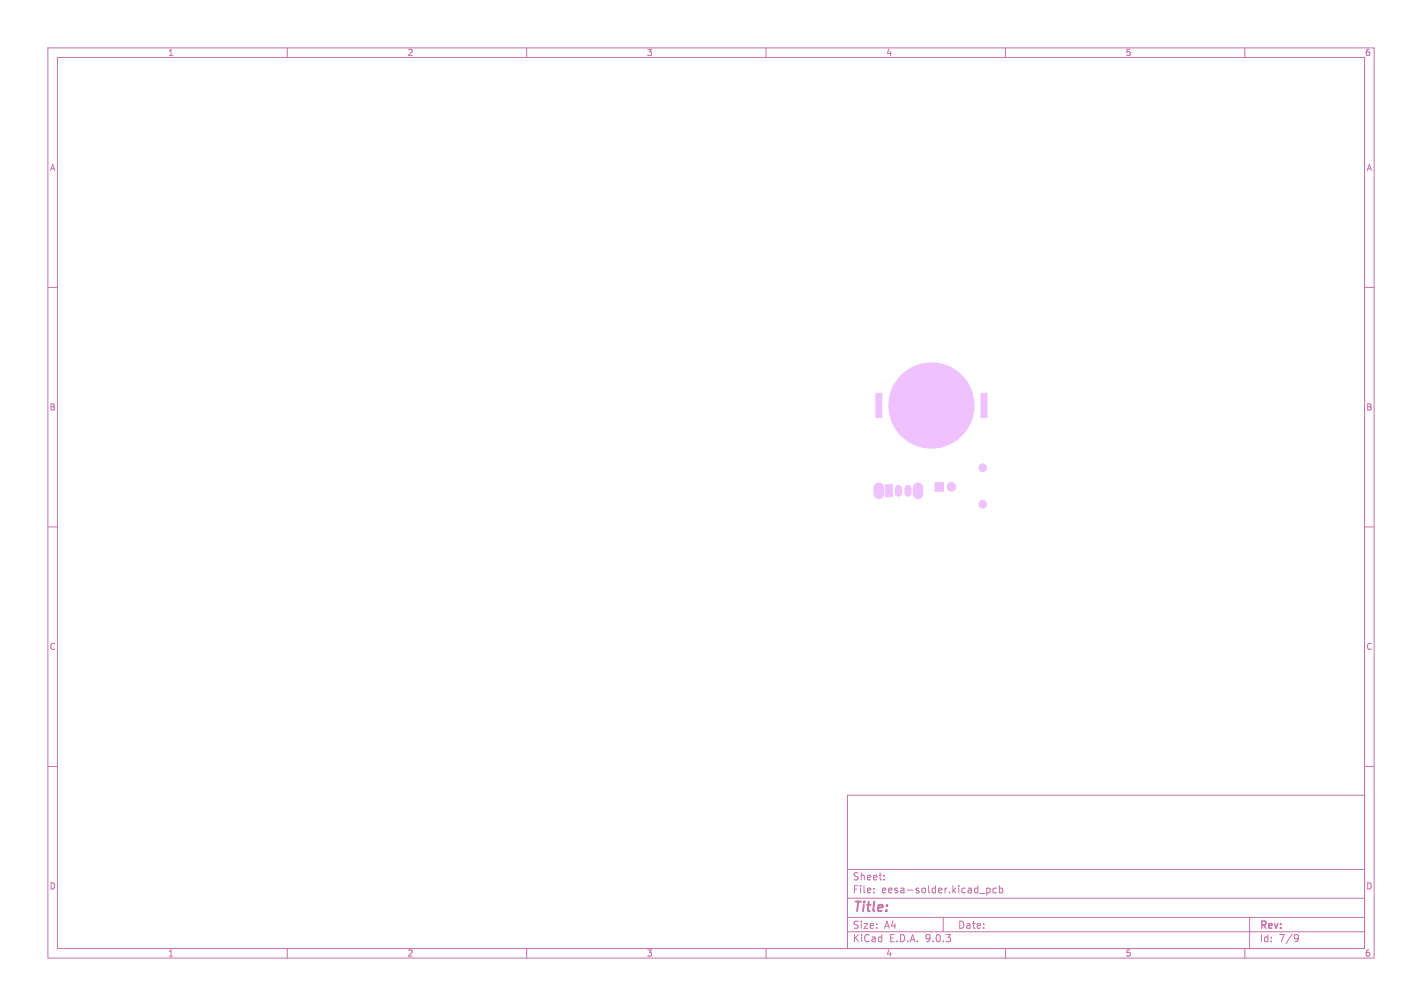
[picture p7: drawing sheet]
<svg xmlns="http://www.w3.org/2000/svg" width="297mm" height="210mm" viewBox="0 0 297 210" stroke-linecap="round" stroke-linejoin="round" font-family="sans-serif">
<defs><g id="words">
<text font-size="2.8" fill="#c872ab" x="178" y="190.9">Title:</text>
<g font-size="2.1" fill="#c872ab">
<text x="178" y="184">Sheet:</text>
<text x="178" y="186.7">File:</text>
<text x="184.1" y="186.7">eesa-solder.kicad_pcb</text>
<text x="178" y="196.9">KiCad</text>
<text x="178" y="194.1">Size:</text>
<text x="184.7" y="194.1">A4</text>
<text x="185.7" y="196.9">E.D.A.</text>
<text x="193.3" y="196.9">9.0.3</text>
<text x="200" y="194.1">Date:</text>
<text x="263" y="194.3">Rev:</text>
<text x="263" y="196.9">Id:</text>
<text x="267.1" y="196.9">7/9</text>
</g>
<g font-size="1.8" fill="#c872ab">
<text x="35" y="11.9">1</text>
<text x="85" y="11.9">2</text>
<text x="135" y="11.9">3</text>
<text x="185" y="11.9">4</text>
<text x="235" y="11.9">5</text>
<text x="285" y="11.9">6</text>
<text x="10.3" y="35.9">A</text>
<text x="285.4" y="35.9">A</text>
<text x="10.3" y="85.9">B</text>
<text x="285.3" y="85.9">B</text>
<text x="10.3" y="135.9">C</text>
<text x="285.3" y="135.9">C</text>
<text x="10.3" y="185.9">D</text>
<text x="285.3" y="185.9">D</text>
<text x="35" y="199.9">1</text>
<text x="85" y="199.9">2</text>
<text x="135" y="199.9">3</text>
<text x="185" y="199.9">4</text>
<text x="235" y="199.9">5</text>
<text x="285" y="199.9">6</text>
</g>
</g></defs>
<g fill="none" stroke="#c872ab" stroke-width=".21">
<path d="M10 10h277v190h-277zM12 12h273v186h-273zM60 10v2M110 10v2M160 10v2M210 10v2M260 10v2M10 60h2M285 60h2M10 110h2M285 110h2M10 160h2"/>
<path d="M177 166h108v32h-108zM285 160h2M60 198v2M110 198v2M160 198v2M177 194.5h108M177 191.5h108M177 187.5h108M177 181.5h108M182.5 186.3v.1M182.5 185.5v.1M184.7 183.6v.1"/>
<path d="M184.7 182.8v.1M197 191.5v3M204.6 186.5h1.1M206.1 185.4v1.5M206.1 185.5l.4-.1 .3 .3-.1 .6h-.6M208.1 185.5l-.4-.1-.3 .3 .1 .6h.6M208.7 185.5l.5-.1 .3 .3-.2 .6h-.6M208.7 184.9v1.5M210 198v2M260 198v2M261 191.5v6.5M270.6 195.1l.5 .1a.99 .99 0 0 1-.4 1.4h-.2"/>
<path d="M271.2 195.7l-.3 .3h-.3"/>
</g>
<g fill="#efc1ff" stroke="#efc1ff" stroke-width=".21">
<path d="M195.3 100.8h1.8v1.8h-1.8z"/>
<path d="M184.9 101.2h1.5v2.5h-1.5z"/>
<path d="M182.9 82.1h1.3v5.1h-1.3z"/>
<path d="M204.9 82.1h1.3v5.1h-1.3z"/>
<circle cx="205.2" cy="105.3" r=".8"/>
<circle cx="205.2" cy="97.6" r=".8"/>
<circle cx="198.7" cy="101.6" r=".9"/>
<circle cx="194.5" cy="84.6" r="8.9"/>
</g>
<path d="M183.6 101.8v1.3M191.7 101.8v1.3" fill="none" stroke="#efc1ff" stroke-width="2.2"/>
<path d="M187.6 102v1M189.6 102v1" fill="none" stroke="#efc1ff" stroke-width="1.5"/>
<use href="#words"/>
</svg>
